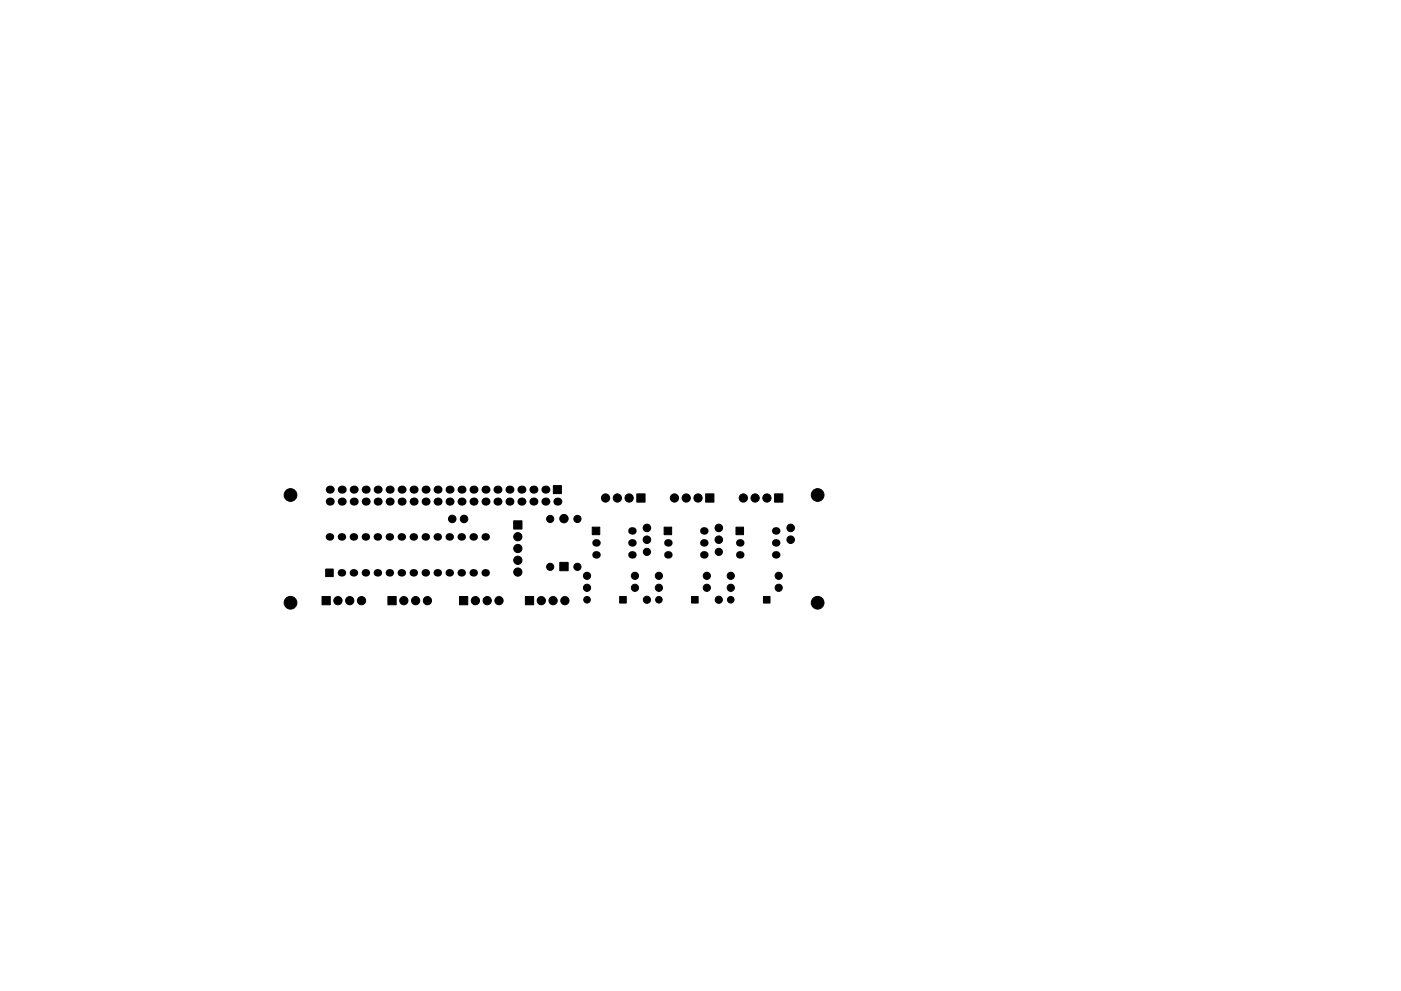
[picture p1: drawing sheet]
<svg xmlns="http://www.w3.org/2000/svg" width="297mm" height="210mm" viewBox="0 0 297 210" stroke-linecap="round" stroke-linejoin="round" font-family="sans-serif">
<g fill="#000" stroke="#000" stroke-width=".21">
<path d="M108.9 110.5h1.8v1.7h-1.8zM117.3 103h1.7v1.7h-1.7zM118.7 119.3h1.8v1.8h-1.8zM125.6 111.8h1.6v1.6h-1.6zM135 104.8h1.8v1.7h-1.8zM140.8 111.8h1.6v1.6h-1.6zM149.6 104.8h1.8v1.7h-1.8zM156 111.8h1.6v1.6h-1.6zM164.2 104.8h1.8v1.7h-1.8zM68.3 126.6h1.7v1.7h-1.7zM69 120.7h1.7v1.6h-1.7zM82.2 126.6h1.8v1.7h-1.8z"/>
<path d="M97.4 126.6h1.8v1.7h-1.8zM111.4 126.6h1.7v1.7h-1.7zM131.4 126.5h1.4v1.4h-1.4zM146.6 126.5h1.4v1.4h-1.4zM161.9 126.5h1.4v1.4h-1.4z"/>
<circle cx="61.6" cy="105" r="1.35"/>
<circle cx="95.9" cy="110.1" r=".8"/>
<circle cx="98.4" cy="110.1" r=".8"/>
<circle cx="109.8" cy="118.9" r=".87"/>
<circle cx="109.8" cy="113.9" r=".87"/>
<circle cx="109.8" cy="116.4" r=".87"/>
<circle cx="116.6" cy="110.1" r=".76"/>
<circle cx="119.6" cy="110" r=".89"/>
<circle cx="122.4" cy="110.1" r=".76"/>
<circle cx="128.4" cy="105.7" r=".87"/>
<circle cx="130.9" cy="105.7" r=".87"/>
<circle cx="133.4" cy="105.7" r=".87"/>
<circle cx="137.2" cy="114.5" r=".8"/>
<circle cx="137.2" cy="117.1" r=".76"/>
<circle cx="137.2" cy="112" r=".8"/>
<circle cx="143" cy="105.7" r=".87"/>
<circle cx="145.5" cy="105.7" r=".87"/>
<circle cx="148" cy="105.7" r=".87"/>
<circle cx="152.4" cy="114.5" r=".8"/>
<circle cx="152.4" cy="117.1" r=".76"/>
<circle cx="152.4" cy="112" r=".8"/>
<circle cx="157.6" cy="105.7" r=".87"/>
<circle cx="160.1" cy="105.7" r=".87"/>
<circle cx="162.6" cy="105.7" r=".87"/>
<circle cx="167.6" cy="114.5" r=".8"/>
<circle cx="167.6" cy="112" r=".8"/>
<circle cx="173.4" cy="105" r="1.35"/>
<circle cx="61.6" cy="127.9" r="1.35"/>
<circle cx="71.7" cy="127.4" r=".87"/>
<circle cx="74.2" cy="127.4" r=".87"/>
<circle cx="76.7" cy="127.4" r=".87"/>
<circle cx="85.6" cy="127.4" r=".87"/>
<circle cx="88.1" cy="127.4" r=".87"/>
<circle cx="90.6" cy="127.4" r=".87"/>
<circle cx="100.8" cy="127.4" r=".87"/>
<circle cx="103.3" cy="127.4" r=".87"/>
<circle cx="105.8" cy="127.4" r=".87"/>
<circle cx="109.8" cy="121.4" r=".87"/>
<circle cx="114.8" cy="127.4" r=".87"/>
<circle cx="116.6" cy="120.3" r=".76"/>
<circle cx="117.3" cy="127.4" r=".87"/>
<circle cx="119.8" cy="127.4" r=".87"/>
<circle cx="122.4" cy="120.3" r=".76"/>
<circle cx="124.5" cy="127.2" r=".7"/>
<circle cx="124.5" cy="122.2" r=".76"/>
<circle cx="124.5" cy="124.7" r=".76"/>
<circle cx="134.6" cy="122.2" r=".76"/>
<circle cx="134.6" cy="124.7" r=".76"/>
<circle cx="137.2" cy="127.2" r=".76"/>
<circle cx="139.7" cy="127.2" r=".7"/>
<circle cx="139.7" cy="122.2" r=".76"/>
<circle cx="139.7" cy="124.7" r=".76"/>
<circle cx="149.9" cy="124.7" r=".76"/>
<circle cx="149.9" cy="122.2" r=".76"/>
<circle cx="152.4" cy="127.2" r=".76"/>
<circle cx="154.9" cy="127.2" r=".7"/>
<circle cx="154.9" cy="124.7" r=".76"/>
<circle cx="154.9" cy="122.2" r=".76"/>
<circle cx="165.1" cy="122.2" r=".76"/>
<circle cx="165.1" cy="124.7" r=".76"/>
<circle cx="173.4" cy="127.9" r="1.35"/>
</g>
<g fill="#000">
<circle cx="69.8" cy="113.9" r=".8"/>
<circle cx="69.9" cy="106.4" r=".85"/>
<circle cx="69.9" cy="103.9" r=".85"/>
<circle cx="72.4" cy="113.9" r=".8"/>
<circle cx="72.5" cy="106.4" r=".85"/>
<circle cx="72.5" cy="103.9" r=".85"/>
<circle cx="74.9" cy="113.9" r=".8"/>
<circle cx="75" cy="106.4" r=".85"/>
<circle cx="75" cy="103.9" r=".85"/>
<circle cx="77.5" cy="113.9" r=".8"/>
<circle cx="77.5" cy="103.9" r=".85"/>
<circle cx="77.5" cy="106.4" r=".85"/>
<circle cx="80" cy="113.9" r=".8"/>
<circle cx="80.1" cy="103.9" r=".85"/>
<circle cx="80.1" cy="106.4" r=".85"/>
<circle cx="82.5" cy="113.9" r=".8"/>
<circle cx="82.6" cy="103.9" r=".85"/>
<circle cx="82.6" cy="106.4" r=".85"/>
<circle cx="85.1" cy="113.9" r=".8"/>
<circle cx="85.2" cy="106.4" r=".85"/>
<circle cx="85.2" cy="103.9" r=".85"/>
<circle cx="87.6" cy="113.9" r=".8"/>
<circle cx="87.7" cy="103.9" r=".85"/>
<circle cx="87.7" cy="106.4" r=".85"/>
<circle cx="90.2" cy="113.9" r=".8"/>
<circle cx="90.2" cy="103.9" r=".85"/>
<circle cx="90.2" cy="106.4" r=".85"/>
<circle cx="92.7" cy="113.9" r=".8"/>
<circle cx="92.8" cy="103.9" r=".85"/>
<circle cx="92.8" cy="106.4" r=".85"/>
<circle cx="95.2" cy="113.9" r=".8"/>
<circle cx="95.3" cy="103.9" r=".85"/>
<circle cx="95.3" cy="106.4" r=".85"/>
<circle cx="97.8" cy="113.9" r=".8"/>
<circle cx="97.9" cy="103.9" r=".85"/>
<circle cx="97.9" cy="106.4" r=".85"/>
<circle cx="100.3" cy="113.9" r=".8"/>
<circle cx="100.4" cy="106.4" r=".85"/>
<circle cx="100.4" cy="103.9" r=".85"/>
<circle cx="102.9" cy="113.9" r=".8"/>
<circle cx="102.9" cy="103.9" r=".85"/>
<circle cx="102.9" cy="106.4" r=".85"/>
<circle cx="105.5" cy="106.4" r=".85"/>
<circle cx="105.5" cy="103.9" r=".85"/>
<circle cx="108" cy="106.4" r=".85"/>
<circle cx="108" cy="103.9" r=".85"/>
<circle cx="110.6" cy="103.9" r=".85"/>
<circle cx="110.6" cy="106.4" r=".85"/>
<circle cx="113.1" cy="103.9" r=".85"/>
<circle cx="113.1" cy="106.4" r=".85"/>
<circle cx="115.6" cy="103.9" r=".85"/>
<circle cx="115.6" cy="106.4" r=".85"/>
<circle cx="118.2" cy="106.4" r=".85"/>
<circle cx="126.4" cy="117.7" r=".8"/>
<circle cx="126.4" cy="115.2" r=".8"/>
<circle cx="134" cy="115.2" r=".8"/>
<circle cx="134" cy="117.7" r=".8"/>
<circle cx="134" cy="112.6" r=".8"/>
<circle cx="141.6" cy="115.2" r=".8"/>
<circle cx="141.6" cy="117.7" r=".8"/>
<circle cx="149.2" cy="117.7" r=".8"/>
<circle cx="149.2" cy="112.6" r=".8"/>
<circle cx="149.2" cy="115.2" r=".8"/>
<circle cx="156.8" cy="115.2" r=".8"/>
<circle cx="156.8" cy="117.7" r=".8"/>
<circle cx="164.5" cy="115.2" r=".8"/>
<circle cx="164.5" cy="112.6" r=".8"/>
<circle cx="164.5" cy="117.7" r=".8"/>
<circle cx="72.4" cy="121.5" r=".8"/>
<circle cx="74.9" cy="121.5" r=".8"/>
<circle cx="77.5" cy="121.5" r=".8"/>
<circle cx="80" cy="121.5" r=".8"/>
<circle cx="82.5" cy="121.5" r=".8"/>
<circle cx="85.1" cy="121.5" r=".8"/>
<circle cx="87.6" cy="121.5" r=".8"/>
<circle cx="90.2" cy="121.5" r=".8"/>
<circle cx="92.7" cy="121.5" r=".8"/>
<circle cx="95.2" cy="121.5" r=".8"/>
<circle cx="97.8" cy="121.5" r=".8"/>
<circle cx="100.3" cy="121.5" r=".8"/>
<circle cx="102.9" cy="121.5" r=".8"/>
</g>
</svg>
